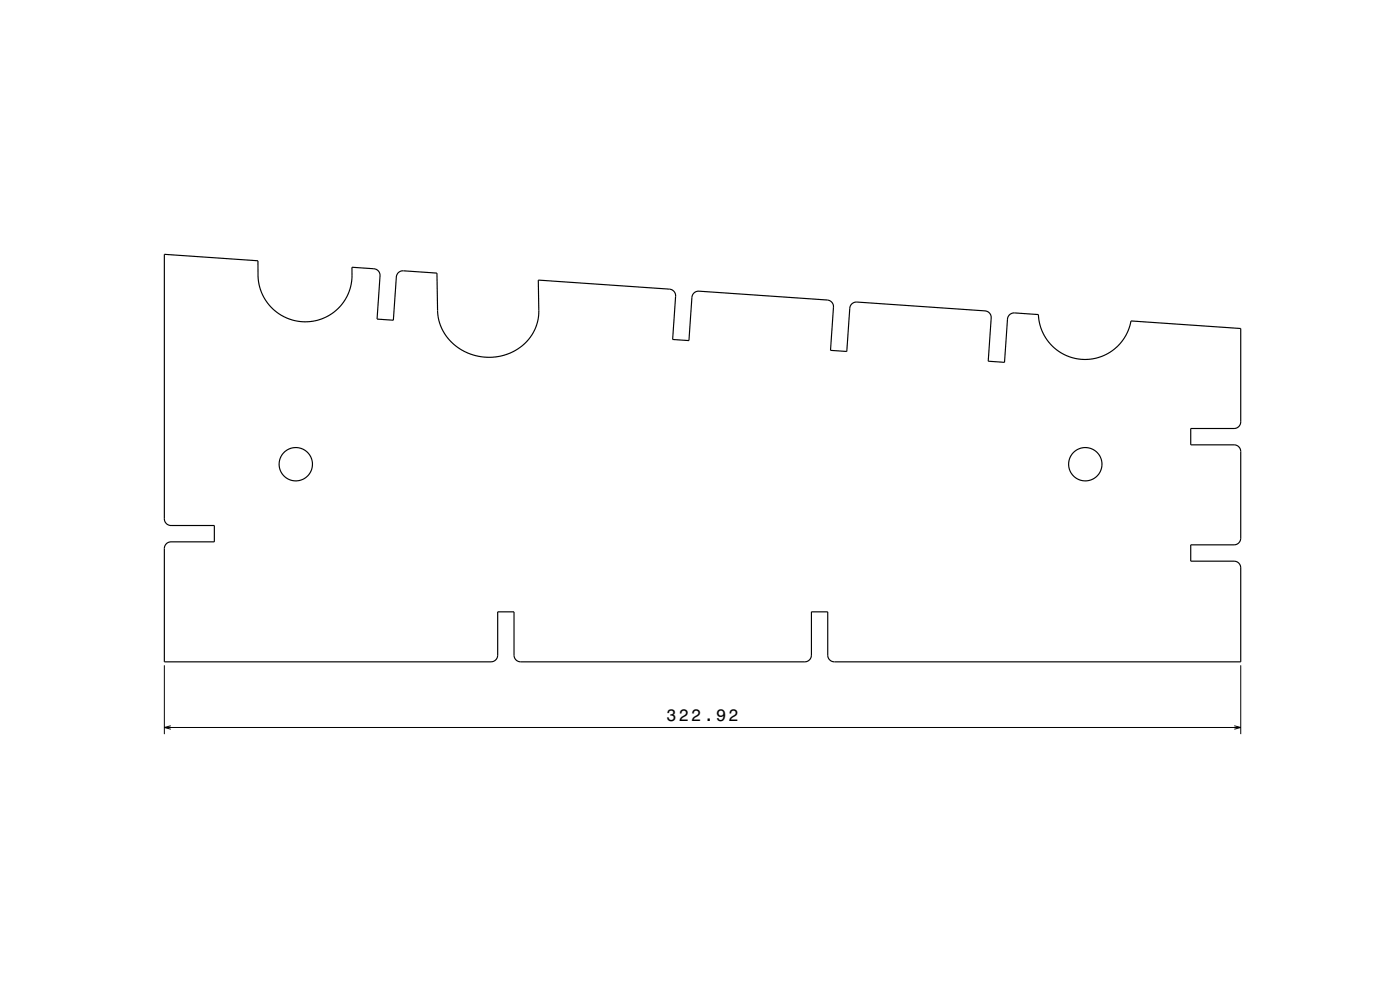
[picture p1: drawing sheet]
<svg xmlns="http://www.w3.org/2000/svg" width="420mm" height="297mm" viewBox="0 0 420 297" stroke-linecap="round" stroke-linejoin="round" font-family="sans-serif">
<defs><g id="words">
<text font-size="5" x="199.9" y="216.2">322.92</text>
</g></defs>
<path d="M49.3 199.6v20.6M372.2 199.6v20.6M49.3 218.2h322.9M51.2 217.7l-1.9 .5 1.9 .6M370.3 217.7l1.9 .5-1.9 .6" fill="none" stroke="#000" stroke-width=".3"/>
<g fill="none" stroke="#000" stroke-width=".35">
<path d="M49.3 76.3l28.1 1.9v5.1l.3 2.2 .9 2.6 1.5 2.6 1.8 2 2.6 2 3 1.2 3.2 .6 3.2-.1 2.9-.8 2.6-1.4 2.5-2.1 1.9-2.6 1.2-3 .5-2.6 .1-3.7 6.9 .5a2 2 0 0 1 1.5 2.1l-.9 12.9 4.9 .4 .9-13.1a2 2 0 0 1 2.1-1.8l10.1 .7 .2 12.4 .6 2.7 1.2 2.6 2.2 2.9 3 2.4 3.6 1.6 3.7 .7 4-.3 4-1.2 3-1.9 2.7-3 1.5-2.7 .7-2.8v-11.3l39.7 2.8a2.01 2.01 0 0 1 1.5 2.1l-.9 12.9 4.9 .4 .9-13.1a2 2 0 0 1 2.1-1.7l38.6 2.6a2 2 0 0 1 1.7 2.1l-.8 13 4.8 .3 .9-13.1a2 2 0 0 1 2.2-1.7l38.5 2.7a1.99 1.99 0 0 1 1.8 2.1l-.9 13 4.9 .3 .9-13.1a2 2 0 0 1 2.1-1.7l7.1 .5 .3 2.4 .9 2.7 1.3 2.4 1.6 1.9 2 1.6 2.4 1.3 2.3 .8 2.5 .3 2.5-.1 2.4-.5 2.5-1.1 1.9-1.2 1.8-1.7 1.5-2 1.1-2.3 .8-2.6 32.9 2.3v28.3a2 2 0 0 1-2 1.7h-13v4.9h13.2a2 2 0 0 1 1.8 2v26.1a2 2 0 0 1-2 1.9h-13v4.9h13.2a2 2 0 0 1 1.8 2v28.2l-122.3-.1a2 2 0 0 1-1.6-1.9v-13h-4.9v13.1a2 2 0 0 1-2 1.9l-85.3-.1a1.99 1.99 0 0 1-1.9-1.9v-13h-4.9v13.1a2 2 0 0 1-2 1.9h-98v-34.4a2 2 0 0 1 2-1.6h13v-4.9l-13.1-.1a2.01 2.01 0 0 1-1.9-1.9z"/>
<circle cx="88.7" cy="139.3" r="5"/>
<circle cx="325.6" cy="139.3" r="5"/>
</g>
<use href="#words"/>
</svg>
